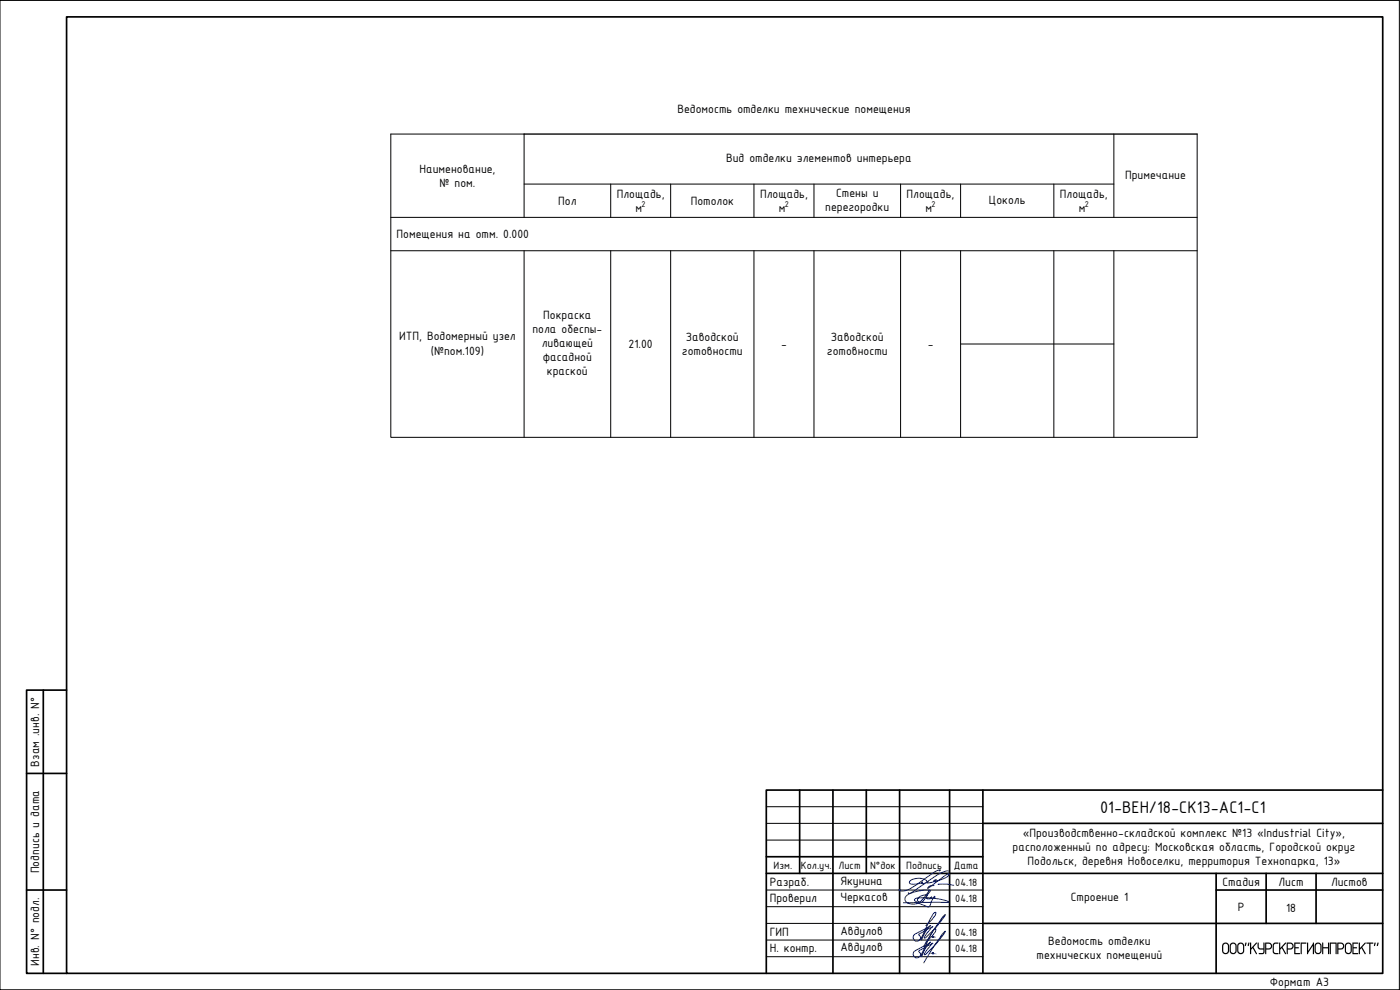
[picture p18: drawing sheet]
<svg xmlns="http://www.w3.org/2000/svg" width="420mm" height="297mm" viewBox="0 0 420 297" stroke-linecap="round" stroke-linejoin="round" font-family="sans-serif">
<defs><g id="words">
<g font-size="5.4">
<text x="330.1" y="243.8">01-ВЕН/18-СК13-АС1-С1</text>
<text x="366.4" y="286.3">ООО&quot;КУРСКРЕГИОНПРОЕКТ&quot;</text>
</g>
<g font-size="3.9">
<text x="203.3" y="33.8">Ведомость отделки технические помещения</text>
<text x="125.9" y="51.9">Наименование,</text>
<text x="217.9" y="48.6">Вид отделки элементов интерьера</text>
<text x="337.7" y="53.6">Примечание</text>
<text x="131.9" y="56.1">№ пом.</text>
<text x="185.1" y="59.4">Площадь,</text>
<text x="228.1" y="59.4">Площадь,</text>
<text x="250.9" y="59">Стены и</text>
<text x="272.1" y="59.4">Площадь,</text>
<text x="318.1" y="59.4">Площадь,</text>
<text x="167.5" y="61.5">Пол</text>
<text x="190.7" y="63.5">м</text>
<text x="207.3" y="61.5">Потолок</text>
<text x="233.7" y="63.5">м</text>
<text x="247.6" y="63.2">перегородки</text>
<text x="277.7" y="63.5">м</text>
<text x="296.8" y="61.2">Цоколь</text>
<text x="323.7" y="63.5">м</text>
<text x="119" y="71.3">Помещения на отм. 0.000</text>
<text x="163" y="95.8">Покраска</text>
<text x="159.8" y="99.9">пола обеспы-</text>
<text x="119.8" y="102.1">ИТП, Водомерный узел</text>
<text x="129.3" y="106.6">(№пом.109)</text>
<text x="162.6" y="104.1">ливающей</text>
<text x="188.7" y="104.5">21.00</text>
<text x="204.7" y="106.6">готовности</text>
<text x="205.8" y="102.4">Заводской</text>
<text x="234.4" y="104.5">-</text>
<text x="248.2" y="106.6">готовности</text>
<text x="249.3" y="102.4">Заводской</text>
<text x="278.4" y="104.5">-</text>
<text x="162.9" y="108.3">фасадной</text>
<text x="164.1" y="112.4">краской</text>
<text x="11.7" y="230" transform="rotate(-90 11.7 230)">Взам .инв. N°</text>
<text x="307" y="251.3">«Производственно-складской комплекс №13 «Industrial City»,</text>
<text x="303.9" y="255.4">расположенный по адресу: Московская область, Городской округ</text>
<text x="11.7" y="262.1" transform="rotate(-90 11.7 262.1)">Подпись и дата</text>
<text x="308.4" y="259.6">Подольск, деревня Новоселки, территория Технопарка, 13»</text>
<text x="231" y="265.8">Разраб.</text>
<text x="252.2" y="265.4">Якунина</text>
<text x="366.9" y="265.8">Стадия</text>
<text x="383.7" y="265.8">Лист</text>
<text x="399.5" y="265.8">Листов</text>
<text x="231" y="270.8">Проверил</text>
<text x="252.2" y="270.4">Черкасов</text>
<text x="321.4" y="270.4">Строение 1</text>
<text x="371.5" y="273.3">Р</text>
<text x="386" y="273.5">18</text>
<text x="231" y="280.8">ГИП</text>
<text x="252.2" y="280.4">Авдулов</text>
<text x="231" y="285.8">Н. контр.</text>
<text x="252.2" y="285.4">Авдулов</text>
<text x="311.1" y="287.7">технических помещений</text>
<text x="314.6" y="283.5">Ведомость отделки</text>
<text x="11.7" y="289.8" transform="rotate(-90 11.7 289.8)">Инв. N° подл.</text>
<text x="381.1" y="295.8">Формат А3</text>
</g>
<g font-size="3.4">
<text x="232.2" y="260.7">Изм.</text>
<text x="240.4" y="260.7">Кол.уч.</text>
<text x="251.7" y="260.7">Лист</text>
<text x="261.1" y="260.7">N°док</text>
<text x="272" y="260.7">Подпись</text>
<text x="286.2" y="260.7">Дата</text>
<text x="286.7" y="265.8">04.18</text>
<text x="286.7" y="270.8">04.18</text>
<text x="286.7" y="280.8">04.18</text>
<text x="286.7" y="285.8">04.18</text>
</g>
<g font-size="2.7">
<text x="192.6" y="62">2</text>
<text x="235.5" y="62">2</text>
<text x="279.5" y="62">2</text>
<text x="325.5" y="62">2</text>
</g>
</g></defs>
<!-- layer: FORMAT -->
<g fill="none" stroke="#000" stroke-width=".51">
<path d="M20 5.1h395v286.9h-395zM13 207.1v84.9M20 207.1h-12v84.9h12M8 232.1h12M240 237.1v25M250 237.1v54.9M260 237.1v25M270 237.1v54.9M285 237.1v54.9M295 237.1v54.9M415 237.1h-185v54.9M230 257.1h65"/>
<path d="M295 247h120M8 267h12M230 262.1h185M295 277.1h120M365 262.1v29.9M365 267h50M380 262.1v15M395 262.1v15"/>
</g>
<path d="M0 .1h419.9M230 242h65M230 247h65M230 252.1h65M230 272h65M230 277.1h65M230 267h65M0 297h419.9M230 282.1h65M230 287h65" fill="none" stroke="#000" stroke-width=".3"/>
<g fill="none" stroke="#041e9f" stroke-width=".3">
<path d="M277.9 277.7l2.6-2.9 .3-1-.7 .3-1.1 1.9-2.5 5.4-.9 .9h-.9l-.6-.8 .3-1 4.9-2.8-1.3 1.4-1.4 2.9-.9-1.7 4.2-2.3-1.8 2.1-.7 1.3 .5-.1 3.3-3.4 2.5-3.5-.9 .9-1.7 2.5-3.9 6.1M278.6 264.5l-1.5 .6-.6-.1 .3-.4-.5 .4-1.7 .3-1.2-.1-.5-.4 .2-.5 .5-.3 1.8-.5 2.1 .4 .5 .3 .3 .7 1-.1 1.8-.8h-.4l-.5 .5 .8-.1 2.4-.8 1.1-.7 .4-.6h-.4l-.7 .3-5.4 3.9a1.64 1.64 0 0 1 1.9-.8M278.8 267.3l-2.4 3-.8 .7-1.1 .3-1.2-.1-.9-.3-.7-.7 .1-1.2 1.3-.9 2-.7 3.2-.4a.61 .61 0 0 1 .9 .3l-2 2.8a.93 .93 0 0 1-1.1 .6 .93 .93 0 0 1-.7-1 2.47 2.47 0 0 1 2.8-1l-.1 .4a.76 .76 0 0 0 .6 .6 .76 .76 0 0 0 .8-.4v-.2a.47 .47 0 0 0 .2 .5 .47 .47 0 0 0 .5 0l.3-.2v-.5l-1 1.6-.4 1.2a.77 .77 0 0 1-.6 .5 .77 .77 0 0 1-.8-.4l-3-1.4a.49 .49 0 0 1-.2-.7 .49 .49 0 0 1 .6-.2l3.2-.2 2.5 .3 2.9 .6 1.1 .4-13.7 .3M281.7 265.3l-.2 .1 2.6-.1 2.1 .3M281.9 261.4l.3-.4-1.7 .6-7.7 5.2-1.7 .5h-.9l-.4-.4 .5 .1M284.6 261.4l-1.3 .1-1.6 .8-8.2 5.6-.6 .2-.3-.2 .2 .1M277.9 282.7l2.7-3 .2-.9-.7 .3-.9 1.5-2.7 5.7-.8 1h-1l-.6-.8 .3-1 4.9-2.8-1.3 1.4-1.4 2.9-.9-1.7 4.2-2.3-1.8 2.1-.7 1.2 .1 .2 .4-.2 3.1-3.1 2.7-3.8-.9 .9-1.7 2.5-3.9 6.1"/>
<circle cx="280" cy="286" r=".05"/>
<circle cx="280" cy="281" r=".05"/>
</g>
<!-- layer: 0 -->
<g fill="none" stroke="#000" stroke-width=".3">
<path d="M0 .1h420v296.9h-420zM157.3 55.2h177M183.3 55.2v10M201.3 55.2v10M226.3 55.2v10M244.3 55.2v10M270.3 55.2v10M288.3 55.2v10M316.3 55.2v10M334.3 40.2v25M359.3 40.2v91h-242v-91h40v25M117.3 65.2h242"/>
<path d="M117.3 75.2h242M157.3 75.2v56M183.3 75.2v56M201.3 75.2v56M226.3 75.2v56M244.3 75.2v56M270.3 75.2v56M288.3 75.2v56M316.3 75.2v56M334.3 75.2v56M288.3 103.2h46"/>
</g>
<path d="M157.3 40.2h202" fill="none" stroke="#000" stroke-width=".4"/>
<use href="#words"/>
</svg>
